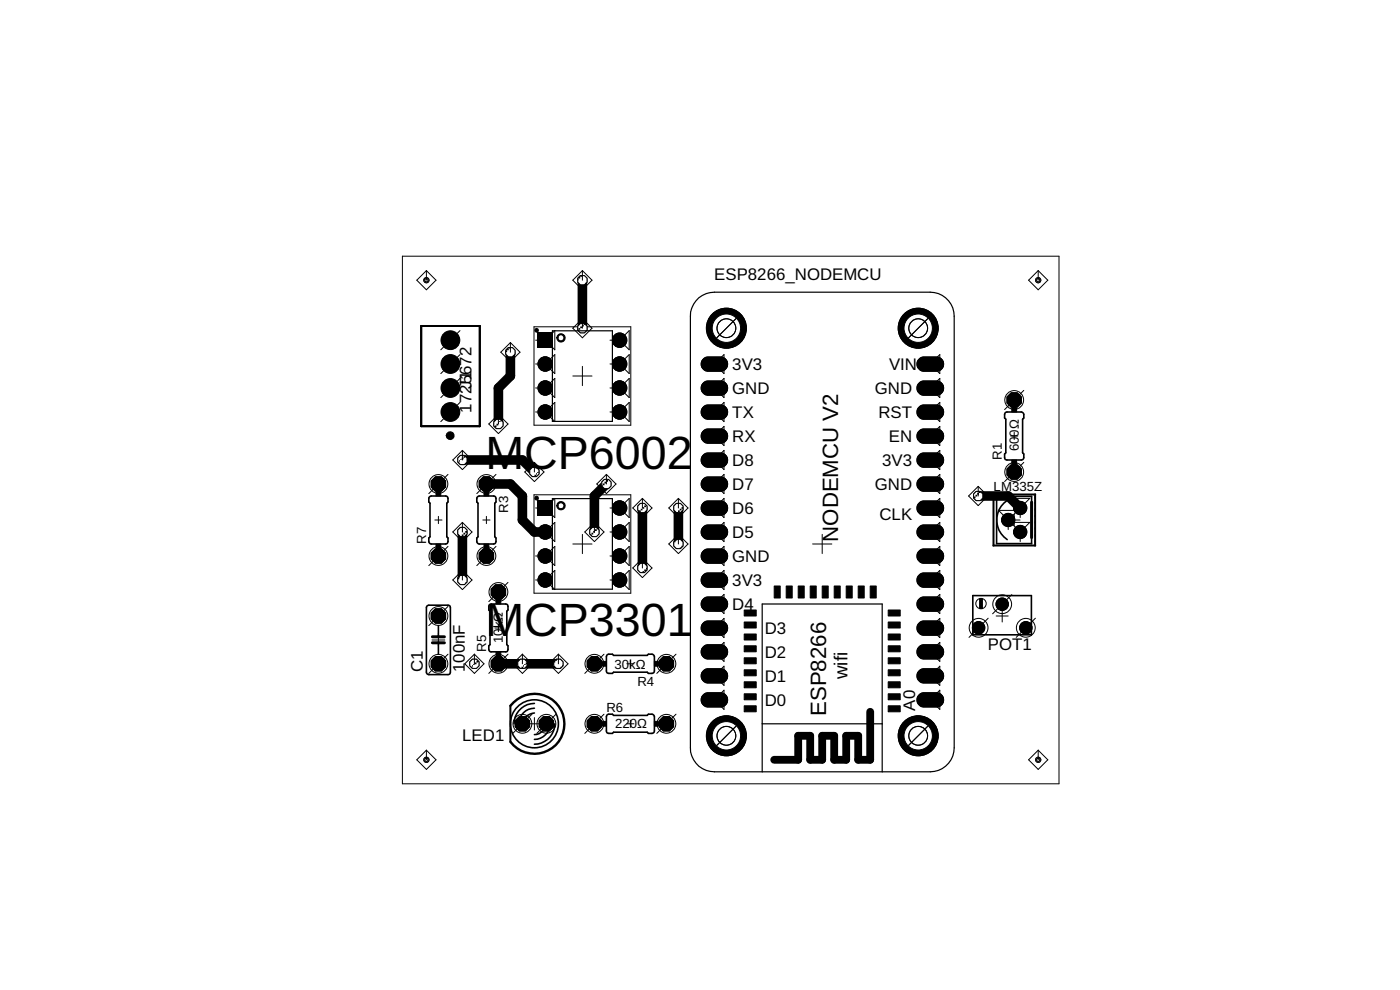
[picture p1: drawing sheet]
<svg xmlns="http://www.w3.org/2000/svg" width="148mm" height="105mm" viewBox="0 0 148 105" stroke-linecap="round" stroke-linejoin="round" font-family="sans-serif">
<defs><g id="words">
<g font-size="4.9">
<text x="51.4" y="49.6">MCP6002</text>
<text x="51.4" y="67.4">MCP3301</text>
</g>
<g font-size="2.3">
<text x="88.7" y="57.3" transform="rotate(-90 88.7 57.3)">NODEMCU V2</text>
<text x="87.4" y="75.8" transform="rotate(-90 87.4 75.8)">ESP8266</text>
</g>
<text font-size="2" x="89.7" y="71.9" transform="rotate(-90 89.7 71.9)">wifi</text>
<g font-size="1.8">
<text x="75.6" y="29.6">ESP8266_NODEMCU</text>
<text x="77.5" y="39.2">3V3</text>
<text x="77.5" y="41.7">GND</text>
<text x="92.6" y="41.7">GND</text>
<text x="94.1" y="39.2">VIN</text>
<text x="49.9" y="43.7" transform="rotate(-90 49.9 43.7)">172J51672</text>
<text x="77.5" y="44.2">TX</text>
<text x="77.5" y="46.8">RX</text>
<text x="93" y="44.2">RST</text>
<text x="94.1" y="46.8">EN</text>
<text x="77.5" y="49.3">D8</text>
<text x="77.5" y="51.9">D7</text>
<text x="92.6" y="51.9">GND</text>
<text x="93.4" y="49.3">3V3</text>
<text x="77.5" y="54.4">D6</text>
<text x="77.5" y="56.9">D5</text>
<text x="77.5" y="59.5">GND</text>
<text x="93.1" y="55">CLK</text>
<text x="77.5" y="62">3V3</text>
<text x="77.5" y="64.6">D4</text>
<text x="44.8" y="71.1" transform="rotate(-90 44.8 71.1)">C1</text>
<text x="49.2" y="71.1" transform="rotate(-90 49.2 71.1)">100nF</text>
<text x="80.9" y="67.1">D3</text>
<text x="80.9" y="69.6">D2</text>
<text x="104.6" y="68.8">POT1</text>
<text x="80.9" y="72.2">D1</text>
<text x="80.9" y="74.7">D0</text>
<text x="96.8" y="75.2" transform="rotate(-90 96.8 75.2)">A0</text>
<text x="48.9" y="78.4">LED1</text>
</g>
<g font-size="1.4">
<text x="107.8" y="47.8" transform="rotate(-90 107.8 47.8)">600Ω</text>
<text x="105.2" y="51.9">LM335Z</text>
<text x="106" y="48.7" transform="rotate(-90 106 48.7)">R1</text>
<text x="45.1" y="57.6" transform="rotate(-90 45.1 57.6)">R7</text>
<text x="53.8" y="54.3" transform="rotate(-90 53.8 54.3)">R3</text>
<text x="51.5" y="69" transform="rotate(-90 51.5 69)">R5</text>
<text x="53.2" y="68.1" transform="rotate(-90 53.2 68.1)">10kΩ</text>
<text x="65" y="70.8">30kΩ</text>
<text x="64.2" y="75.3">R6</text>
<text x="65.1" y="77.1">220Ω</text>
<text x="67.5" y="72.6">R4</text>
</g>
</g></defs>
<g fill="#000" stroke="#000" stroke-width=".11">
<circle cx="45.1" cy="29.7" r=".28"/>
<circle cx="47.7" cy="38.5" r=".93"/>
<circle cx="47.7" cy="36" r=".93"/>
<circle cx="57.7" cy="38.5" r=".76"/>
<circle cx="65.6" cy="38.5" r=".76"/>
<circle cx="65.6" cy="36" r=".76"/>
<circle cx="76.9" cy="34.7" r="2.12"/>
<circle cx="76.9" cy="34.7" r="1.61"/>
<circle cx="97.2" cy="34.7" r="2.12"/>
<circle cx="97.2" cy="34.7" r="1.61"/>
<circle cx="109.9" cy="29.7" r=".28"/>
<circle cx="47.7" cy="43.6" r=".93"/>
<circle cx="47.7" cy="41.1" r=".93"/>
<circle cx="57.7" cy="56.3" r=".76"/>
<circle cx="57.7" cy="58.8" r=".76"/>
<circle cx="57.7" cy="43.6" r=".76"/>
<circle cx="57.7" cy="41.1" r=".76"/>
<circle cx="65.6" cy="58.8" r=".76"/>
<circle cx="65.6" cy="56.3" r=".76"/>
<circle cx="65.6" cy="53.8" r=".76"/>
<circle cx="65.6" cy="43.6" r=".76"/>
<circle cx="65.6" cy="41.1" r=".76"/>
<circle cx="106.7" cy="55" r=".7"/>
<circle cx="108" cy="53.8" r=".7"/>
<circle cx="108" cy="56.3" r=".7"/>
<circle cx="57.7" cy="61.4" r=".76"/>
<circle cx="65.6" cy="61.4" r=".76"/>
<circle cx="76.9" cy="77.9" r="2.12"/>
<circle cx="76.9" cy="77.9" r="1.61"/>
<circle cx="97.2" cy="77.9" r="2.12"/>
<circle cx="97.2" cy="77.9" r="1.61"/>
<circle cx="103.6" cy="66.4" r=".66"/>
<circle cx="106.1" cy="63.9" r=".66"/>
<circle cx="108.6" cy="66.4" r=".66"/>
<circle cx="45.1" cy="80.4" r=".28"/>
<circle cx="109.9" cy="80.4" r=".28"/>
</g>
<g fill="#000" stroke="#000" stroke-width=".11">
<path d="M56.9 35.2h1.6v1.6h-1.6zM74.4 38.1l.5-.3h1.4a.76 .76 0 0 1 .7 .7 .76 .76 0 0 1-.7 .8h-1.4a.75 .75 0 0 1-.5-1.2zM97.2 38.1l.5-.3h1.5a.76 .76 0 0 1 .7 .7 .76 .76 0 0 1-.7 .8h-1.5a.75 .75 0 0 1-.5-1.2zM56.9 53h1.6v1.5h-1.6zM74.4 40.6l.5-.3h1.4a.76 .76 0 0 1 .7 .8 .76 .76 0 0 1-.7 .7h-1.4a.75 .75 0 0 1-.5-1.2zM74.4 43.2l.5-.3h1.4a.76 .76 0 0 1 .7 .7 .76 .76 0 0 1-.7 .8h-1.4a.75 .75 0 0 1-.5-1.2zM74.4 45.7l.5-.3h1.4a.76 .76 0 0 1 .7 .8 .76 .76 0 0 1-.7 .7h-1.4a.75 .75 0 0 1-.5-1.2zM74.4 48.2l.5-.3h1.4a.76 .76 0 0 1 .7 .8 .76 .76 0 0 1-.7 .7h-1.4a.75 .75 0 0 1-.5-1.2zM74.4 50.8l.5-.3h1.4a.76 .76 0 0 1 .7 .7 .76 .76 0 0 1-.7 .8h-1.4a.75 .75 0 0 1-.5-1.2zM74.4 53.3l.5-.3h1.4a.76 .76 0 0 1 .7 .8 .76 .76 0 0 1-.7 .7h-1.4a.75 .75 0 0 1-.5-1.2zM74.4 55.9l.5-.3h1.4a.76 .76 0 0 1 .7 .7 .76 .76 0 0 1-.7 .8h-1.4a.75 .75 0 0 1-.5-1.2zM74.4 58.4l.5-.3h1.4a.76 .76 0 0 1 .7 .8 .76 .76 0 0 1-.7 .7h-1.4a.75 .75 0 0 1-.5-1.2z"/>
<path d="M97.2 40.6l.5-.3h1.5a.76 .76 0 0 1 .7 .8 .76 .76 0 0 1-.7 .7h-1.5a.75 .75 0 0 1-.5-1.2zM97.2 43.2l.5-.3h1.5a.76 .76 0 0 1 .7 .7 .76 .76 0 0 1-.7 .8h-1.5a.75 .75 0 0 1-.5-1.2zM97.2 45.7l.5-.3h1.5a.76 .76 0 0 1 .7 .8 .76 .76 0 0 1-.7 .7h-1.5a.75 .75 0 0 1-.5-1.2zM97.2 48.2l.5-.3h1.5a.76 .76 0 0 1 .7 .8 .76 .76 0 0 1-.7 .7h-1.5a.75 .75 0 0 1-.5-1.2zM97.2 50.8l.5-.3h1.5a.76 .76 0 0 1 .7 .7 .76 .76 0 0 1-.7 .8h-1.5a.75 .75 0 0 1-.5-1.2zM97.2 53.3l.5-.3h1.5a.76 .76 0 0 1 .7 .8 .76 .76 0 0 1-.7 .7h-1.5a.75 .75 0 0 1-.5-1.2zM97.2 55.9l.5-.3h1.5a.76 .76 0 0 1 .7 .7 .76 .76 0 0 1-.7 .8h-1.5a.75 .75 0 0 1-.5-1.2zM97.2 58.4l.5-.3h1.5a.76 .76 0 0 1 .7 .8 .76 .76 0 0 1-.7 .7h-1.5a.75 .75 0 0 1-.5-1.2zM74.4 60.9l.5-.3h1.4a.76 .76 0 0 1 .7 .8 .76 .76 0 0 1-.7 .7h-1.4a.75 .75 0 0 1-.5-1.2zM74.4 63.5l.5-.3h1.4a.76 .76 0 0 1 .7 .7 .76 .76 0 0 1-.7 .8h-1.4a.75 .75 0 0 1-.5-1.2zM74.4 66l.5-.3h1.4a.76 .76 0 0 1 .7 .8 .76 .76 0 0 1-.7 .7h-1.4a.75 .75 0 0 1-.5-1.2zM74.4 68.5l.5-.3h1.4a.76 .76 0 0 1 .7 .8 .76 .76 0 0 1-.7 .7h-1.4a.75 .75 0 0 1-.5-1.2z"/>
<path d="M74.4 71.1l.5-.3h1.4a.76 .76 0 0 1 .7 .7 .76 .76 0 0 1-.7 .8h-1.4a.75 .75 0 0 1-.5-1.2zM74.4 73.6l.5-.3h1.4a.76 .76 0 0 1 .7 .8 .76 .76 0 0 1-.7 .7h-1.4a.75 .75 0 0 1-.5-1.2zM97.2 60.9l.5-.3h1.5a.76 .76 0 0 1 .7 .8 .76 .76 0 0 1-.7 .7h-1.5a.75 .75 0 0 1-.5-1.2zM97.2 63.5l.5-.3h1.5a.76 .76 0 0 1 .7 .7 .76 .76 0 0 1-.7 .8h-1.5a.75 .75 0 0 1-.5-1.2zM97.2 66l.5-.3h1.5a.76 .76 0 0 1 .7 .8 .76 .76 0 0 1-.7 .7h-1.5a.75 .75 0 0 1-.5-1.2zM97.2 68.5l.5-.3h1.5a.76 .76 0 0 1 .7 .8 .76 .76 0 0 1-.7 .7h-1.5a.75 .75 0 0 1-.5-1.2zM97.2 71.1l.5-.3h1.5a.76 .76 0 0 1 .7 .7 .76 .76 0 0 1-.7 .8h-1.5a.75 .75 0 0 1-.5-1.2zM97.2 73.6l.5-.3h1.5a.76 .76 0 0 1 .7 .8 .76 .76 0 0 1-.7 .7h-1.5a.75 .75 0 0 1-.5-1.2z"/>
<circle cx="54" cy="37.3" r=".53"/>
<circle cx="61.6" cy="29.7" r=".53"/>
<circle cx="61.6" cy="34.7" r=".53"/>
<circle cx="46.4" cy="51.2" r=".83"/>
<circle cx="46.4" cy="58.8" r=".83"/>
<circle cx="48.9" cy="56.3" r=".53"/>
<circle cx="48.9" cy="48.7" r=".53"/>
<circle cx="51.5" cy="51.2" r=".83"/>
<circle cx="51.5" cy="58.8" r=".83"/>
<circle cx="52.7" cy="44.9" r=".53"/>
<circle cx="56.6" cy="50" r=".53"/>
<circle cx="62.9" cy="56.3" r=".53"/>
<circle cx="64.2" cy="51.2" r=".53"/>
<circle cx="68" cy="53.8" r=".53"/>
<circle cx="71.8" cy="53.8" r=".53"/>
<circle cx="71.8" cy="57.6" r=".53"/>
<circle cx="103.5" cy="52.5" r=".53"/>
<circle cx="107.3" cy="42.3" r=".83"/>
<circle cx="107.3" cy="50" r=".83"/>
<circle cx="46.4" cy="65.2" r=".83"/>
<circle cx="46.4" cy="70.3" r=".83"/>
<circle cx="46.4" cy="70.3" r=".71"/>
<circle cx="48.9" cy="61.4" r=".53"/>
<circle cx="50.2" cy="70.3" r=".53"/>
<circle cx="52.7" cy="62.7" r=".83"/>
<circle cx="52.7" cy="70.3" r=".83"/>
<circle cx="55.3" cy="76.6" r=".83"/>
<circle cx="55.3" cy="70.3" r=".53"/>
<circle cx="57.8" cy="76.6" r=".83"/>
<circle cx="59.1" cy="70.3" r=".53"/>
<circle cx="62.9" cy="70.3" r=".83"/>
<circle cx="62.9" cy="76.6" r=".83"/>
<circle cx="68" cy="60.1" r=".53"/>
<circle cx="70.5" cy="76.6" r=".83"/>
<circle cx="70.5" cy="70.3" r=".83"/>
</g>
<path d="M54 37.3v2.5l-1.3 1.3v3.8M61.6 29.7v5M48.9 56.3v5.1M48.9 48.7h6.4l1.3 1.3M51.5 51.2h2.5l1.3 1.3v2.5l1.3 1.3h1.1M64.2 51.2l-1.3 1.3v3.8M68 53.8v6.3M71.8 53.8v3.8M103.5 52.5h3.2l1.3 1.3M52.7 70.3h6.4" fill="none" stroke="#000" stroke-width="1"/>
<circle cx="46.4" cy="70.3" r=".4" fill="#fff" stroke="#000" stroke-width=".11"/>
<circle cx="46.4" cy="65.2" r=".71" fill="#000" stroke="#000" stroke-width=".11"/>
<circle cx="46.4" cy="65.2" r=".4" fill="#fff" stroke="#000" stroke-width=".11"/>
<path d="M97.8 38.5h1.3" fill="none" stroke="#000" stroke-width="1.3"/>
<circle cx="98.4" cy="38.5" r=".4" fill="#fff" stroke="#000" stroke-width=".11"/>
<path d="M97.8 41.1h1.3" fill="none" stroke="#000" stroke-width="1.3"/>
<circle cx="98.4" cy="41.1" r=".4" fill="#fff" stroke="#000" stroke-width=".11"/>
<path d="M97.8 43.6h1.3" fill="none" stroke="#000" stroke-width="1.3"/>
<circle cx="98.4" cy="43.6" r=".4" fill="#fff" stroke="#000" stroke-width=".11"/>
<path d="M97.8 46.1h1.3" fill="none" stroke="#000" stroke-width="1.3"/>
<circle cx="98.4" cy="46.1" r=".4" fill="#fff" stroke="#000" stroke-width=".11"/>
<path d="M97.8 48.7h1.3" fill="none" stroke="#000" stroke-width="1.3"/>
<circle cx="98.4" cy="48.7" r=".4" fill="#fff" stroke="#000" stroke-width=".11"/>
<path d="M97.8 51.2h1.3" fill="none" stroke="#000" stroke-width="1.3"/>
<circle cx="98.4" cy="51.2" r=".4" fill="#fff" stroke="#000" stroke-width=".11"/>
<path d="M97.8 53.8h1.3" fill="none" stroke="#000" stroke-width="1.3"/>
<circle cx="98.4" cy="53.8" r=".4" fill="#fff" stroke="#000" stroke-width=".11"/>
<path d="M97.8 56.3h1.3" fill="none" stroke="#000" stroke-width="1.3"/>
<circle cx="98.4" cy="56.3" r=".4" fill="#fff" stroke="#000" stroke-width=".11"/>
<path d="M97.8 58.8h1.3" fill="none" stroke="#000" stroke-width="1.3"/>
<circle cx="98.4" cy="58.8" r=".4" fill="#fff" stroke="#000" stroke-width=".11"/>
<path d="M97.8 61.4h1.3" fill="none" stroke="#000" stroke-width="1.3"/>
<circle cx="98.4" cy="61.4" r=".4" fill="#fff" stroke="#000" stroke-width=".11"/>
<path d="M97.8 63.9h1.3" fill="none" stroke="#000" stroke-width="1.3"/>
<circle cx="98.4" cy="63.9" r=".4" fill="#fff" stroke="#000" stroke-width=".11"/>
<path d="M97.8 66.5h1.3" fill="none" stroke="#000" stroke-width="1.3"/>
<circle cx="98.4" cy="66.5" r=".4" fill="#fff" stroke="#000" stroke-width=".11"/>
<path d="M97.8 69h1.3" fill="none" stroke="#000" stroke-width="1.3"/>
<circle cx="98.4" cy="69" r=".4" fill="#fff" stroke="#000" stroke-width=".11"/>
<path d="M97.8 71.5h1.3" fill="none" stroke="#000" stroke-width="1.3"/>
<circle cx="98.4" cy="71.5" r=".4" fill="#fff" stroke="#000" stroke-width=".11"/>
<path d="M97.8 74.1h1.3" fill="none" stroke="#000" stroke-width="1.3"/>
<circle cx="98.4" cy="74.1" r=".4" fill="#fff" stroke="#000" stroke-width=".11"/>
<path d="M75 38.5h1.2" fill="none" stroke="#000" stroke-width="1.3"/>
<circle cx="75.6" cy="38.5" r=".4" fill="#fff" stroke="#000" stroke-width=".11"/>
<path d="M75 41.1h1.2" fill="none" stroke="#000" stroke-width="1.3"/>
<circle cx="75.6" cy="41.1" r=".4" fill="#fff" stroke="#000" stroke-width=".11"/>
<path d="M75 43.6h1.2" fill="none" stroke="#000" stroke-width="1.3"/>
<circle cx="75.6" cy="43.6" r=".4" fill="#fff" stroke="#000" stroke-width=".11"/>
<path d="M75 46.1h1.2" fill="none" stroke="#000" stroke-width="1.3"/>
<circle cx="75.6" cy="46.1" r=".4" fill="#fff" stroke="#000" stroke-width=".11"/>
<path d="M75 48.7h1.2" fill="none" stroke="#000" stroke-width="1.3"/>
<circle cx="75.6" cy="48.7" r=".4" fill="#fff" stroke="#000" stroke-width=".11"/>
<path d="M75 51.2h1.2" fill="none" stroke="#000" stroke-width="1.3"/>
<circle cx="75.6" cy="51.2" r=".4" fill="#fff" stroke="#000" stroke-width=".11"/>
<path d="M75 53.8h1.2" fill="none" stroke="#000" stroke-width="1.3"/>
<circle cx="75.6" cy="53.8" r=".4" fill="#fff" stroke="#000" stroke-width=".11"/>
<path d="M75 56.3h1.2" fill="none" stroke="#000" stroke-width="1.3"/>
<circle cx="75.6" cy="56.3" r=".4" fill="#fff" stroke="#000" stroke-width=".11"/>
<path d="M75 58.8h1.2" fill="none" stroke="#000" stroke-width="1.3"/>
<circle cx="75.6" cy="58.8" r=".4" fill="#fff" stroke="#000" stroke-width=".11"/>
<path d="M75 61.4h1.2" fill="none" stroke="#000" stroke-width="1.3"/>
<circle cx="75.6" cy="61.4" r=".4" fill="#fff" stroke="#000" stroke-width=".11"/>
<path d="M75 63.9h1.2" fill="none" stroke="#000" stroke-width="1.3"/>
<circle cx="75.6" cy="63.9" r=".4" fill="#fff" stroke="#000" stroke-width=".11"/>
<path d="M75 66.5h1.2" fill="none" stroke="#000" stroke-width="1.3"/>
<circle cx="75.6" cy="66.5" r=".4" fill="#fff" stroke="#000" stroke-width=".11"/>
<path d="M75 69h1.2" fill="none" stroke="#000" stroke-width="1.3"/>
<circle cx="75.6" cy="69" r=".4" fill="#fff" stroke="#000" stroke-width=".11"/>
<path d="M75 71.5h1.2" fill="none" stroke="#000" stroke-width="1.3"/>
<circle cx="75.6" cy="71.5" r=".4" fill="#fff" stroke="#000" stroke-width=".11"/>
<path d="M75 74.1h1.2" fill="none" stroke="#000" stroke-width="1.3"/>
<circle cx="75.6" cy="74.1" r=".4" fill="#fff" stroke="#000" stroke-width=".11"/>
<circle cx="97.2" cy="34.7" r="2.01" fill="#000" stroke="#000" stroke-width=".11"/>
<circle cx="97.2" cy="34.7" r="1.5" fill="#fff" stroke="#000" stroke-width=".11"/>
<circle cx="76.9" cy="34.7" r="2.01" fill="#000" stroke="#000" stroke-width=".11"/>
<circle cx="76.9" cy="34.7" r="1.5" fill="#fff" stroke="#000" stroke-width=".11"/>
<circle cx="76.9" cy="77.9" r="2.01" fill="#000" stroke="#000" stroke-width=".11"/>
<circle cx="76.9" cy="77.9" r="1.5" fill="#fff" stroke="#000" stroke-width=".11"/>
<circle cx="97.2" cy="77.9" r="2.01" fill="#000" stroke="#000" stroke-width=".11"/>
<circle cx="97.2" cy="77.9" r="1.5" fill="#fff" stroke="#000" stroke-width=".11"/>
<circle cx="47.7" cy="43.6" r=".83" fill="#000" stroke="#000" stroke-width=".11"/>
<circle cx="47.7" cy="43.6" r=".55" fill="#fff" stroke="#000" stroke-width=".11"/>
<circle cx="47.7" cy="41.1" r=".83" fill="#000" stroke="#000" stroke-width=".11"/>
<circle cx="47.7" cy="41.1" r=".55" fill="#fff" stroke="#000" stroke-width=".11"/>
<circle cx="47.7" cy="38.5" r=".83" fill="#000" stroke="#000" stroke-width=".11"/>
<circle cx="47.7" cy="38.5" r=".55" fill="#fff" stroke="#000" stroke-width=".11"/>
<circle cx="47.7" cy="36" r=".83" fill="#000" stroke="#000" stroke-width=".11"/>
<circle cx="47.7" cy="36" r=".55" fill="#fff" stroke="#000" stroke-width=".11"/>
<circle cx="57.8" cy="76.6" r=".71" fill="#000" stroke="#000" stroke-width=".11"/>
<circle cx="57.8" cy="76.6" r=".4" fill="#fff" stroke="#000" stroke-width=".11"/>
<circle cx="55.3" cy="76.6" r=".71" fill="#000" stroke="#000" stroke-width=".11"/>
<circle cx="55.3" cy="76.6" r=".4" fill="#fff" stroke="#000" stroke-width=".11"/>
<circle cx="108" cy="53.8" r=".61" fill="#000" stroke="#000" stroke-width=".11"/>
<circle cx="108" cy="53.8" r=".36" fill="#fff" stroke="#000" stroke-width=".11"/>
<circle cx="106.7" cy="55" r=".61" fill="#000" stroke="#000" stroke-width=".11"/>
<circle cx="106.7" cy="55" r=".36" fill="#fff" stroke="#000" stroke-width=".11"/>
<circle cx="108" cy="56.3" r=".61" fill="#000" stroke="#000" stroke-width=".11"/>
<circle cx="108" cy="56.3" r=".36" fill="#fff" stroke="#000" stroke-width=".11"/>
<circle cx="57.7" cy="58.8" r=".66" fill="#000" stroke="#000" stroke-width=".11"/>
<circle cx="57.7" cy="58.8" r=".4" fill="#fff" stroke="#000" stroke-width=".11"/>
<circle cx="57.7" cy="56.3" r=".66" fill="#000" stroke="#000" stroke-width=".11"/>
<circle cx="57.7" cy="56.3" r=".4" fill="#fff" stroke="#000" stroke-width=".11"/>
<circle cx="57.7" cy="61.4" r=".66" fill="#000" stroke="#000" stroke-width=".11"/>
<circle cx="57.7" cy="61.4" r=".4" fill="#fff" stroke="#000" stroke-width=".11"/>
<path d="M57 53.1h1.4v1.3h-1.4z" fill="#000" stroke="#000" stroke-width=".11"/>
<circle cx="57.7" cy="53.8" r=".4" fill="#fff" stroke="#000" stroke-width=".11"/>
<circle cx="65.6" cy="61.4" r=".66" fill="#000" stroke="#000" stroke-width=".11"/>
<circle cx="65.6" cy="61.4" r=".4" fill="#fff" stroke="#000" stroke-width=".11"/>
<circle cx="65.6" cy="53.8" r=".66" fill="#000" stroke="#000" stroke-width=".11"/>
<circle cx="65.6" cy="53.8" r=".4" fill="#fff" stroke="#000" stroke-width=".11"/>
<circle cx="65.6" cy="58.8" r=".66" fill="#000" stroke="#000" stroke-width=".11"/>
<circle cx="65.6" cy="58.8" r=".4" fill="#fff" stroke="#000" stroke-width=".11"/>
<circle cx="65.6" cy="56.3" r=".66" fill="#000" stroke="#000" stroke-width=".11"/>
<circle cx="65.6" cy="56.3" r=".4" fill="#fff" stroke="#000" stroke-width=".11"/>
<circle cx="57.7" cy="41.1" r=".66" fill="#000" stroke="#000" stroke-width=".11"/>
<circle cx="57.7" cy="41.1" r=".4" fill="#fff" stroke="#000" stroke-width=".11"/>
<circle cx="57.7" cy="38.5" r=".66" fill="#000" stroke="#000" stroke-width=".11"/>
<circle cx="57.7" cy="38.5" r=".4" fill="#fff" stroke="#000" stroke-width=".11"/>
<circle cx="57.7" cy="43.6" r=".66" fill="#000" stroke="#000" stroke-width=".11"/>
<circle cx="57.7" cy="43.6" r=".4" fill="#fff" stroke="#000" stroke-width=".11"/>
<path d="M57 35.3h1.4v1.4h-1.4z" fill="#000" stroke="#000" stroke-width=".11"/>
<circle cx="57.7" cy="36" r=".4" fill="#fff" stroke="#000" stroke-width=".11"/>
<circle cx="65.6" cy="43.6" r=".66" fill="#000" stroke="#000" stroke-width=".11"/>
<circle cx="65.6" cy="43.6" r=".4" fill="#fff" stroke="#000" stroke-width=".11"/>
<circle cx="65.6" cy="36" r=".66" fill="#000" stroke="#000" stroke-width=".11"/>
<circle cx="65.6" cy="36" r=".4" fill="#fff" stroke="#000" stroke-width=".11"/>
<circle cx="65.6" cy="41.1" r=".66" fill="#000" stroke="#000" stroke-width=".11"/>
<circle cx="65.6" cy="41.1" r=".4" fill="#fff" stroke="#000" stroke-width=".11"/>
<circle cx="65.6" cy="38.5" r=".66" fill="#000" stroke="#000" stroke-width=".11"/>
<circle cx="65.6" cy="38.5" r=".4" fill="#fff" stroke="#000" stroke-width=".11"/>
<circle cx="108.6" cy="66.4" r=".55" fill="#000" stroke="#000" stroke-width=".11"/>
<circle cx="108.6" cy="66.4" r=".3" fill="#fff" stroke="#000" stroke-width=".11"/>
<circle cx="106.1" cy="63.9" r=".55" fill="#000" stroke="#000" stroke-width=".11"/>
<circle cx="106.1" cy="63.9" r=".3" fill="#fff" stroke="#000" stroke-width=".11"/>
<circle cx="103.6" cy="66.4" r=".55" fill="#000" stroke="#000" stroke-width=".11"/>
<circle cx="103.6" cy="66.4" r=".3" fill="#fff" stroke="#000" stroke-width=".11"/>
<circle cx="107.3" cy="50" r=".71" fill="#000" stroke="#000" stroke-width=".11"/>
<circle cx="107.3" cy="50" r=".4" fill="#fff" stroke="#000" stroke-width=".11"/>
<circle cx="107.3" cy="42.3" r=".71" fill="#000" stroke="#000" stroke-width=".11"/>
<circle cx="107.3" cy="42.3" r=".4" fill="#fff" stroke="#000" stroke-width=".11"/>
<circle cx="51.5" cy="51.2" r=".71" fill="#000" stroke="#000" stroke-width=".11"/>
<circle cx="51.5" cy="51.2" r=".4" fill="#fff" stroke="#000" stroke-width=".11"/>
<circle cx="51.5" cy="58.8" r=".71" fill="#000" stroke="#000" stroke-width=".11"/>
<circle cx="51.5" cy="58.8" r=".4" fill="#fff" stroke="#000" stroke-width=".11"/>
<circle cx="70.5" cy="70.3" r=".71" fill="#000" stroke="#000" stroke-width=".11"/>
<circle cx="70.5" cy="70.3" r=".4" fill="#fff" stroke="#000" stroke-width=".11"/>
<circle cx="62.9" cy="70.3" r=".71" fill="#000" stroke="#000" stroke-width=".11"/>
<circle cx="62.9" cy="70.3" r=".4" fill="#fff" stroke="#000" stroke-width=".11"/>
<circle cx="52.7" cy="70.3" r=".71" fill="#000" stroke="#000" stroke-width=".11"/>
<circle cx="52.7" cy="70.3" r=".4" fill="#fff" stroke="#000" stroke-width=".11"/>
<circle cx="52.7" cy="62.7" r=".71" fill="#000" stroke="#000" stroke-width=".11"/>
<circle cx="52.7" cy="62.7" r=".4" fill="#fff" stroke="#000" stroke-width=".11"/>
<circle cx="62.9" cy="76.6" r=".71" fill="#000" stroke="#000" stroke-width=".11"/>
<circle cx="62.9" cy="76.6" r=".4" fill="#fff" stroke="#000" stroke-width=".11"/>
<circle cx="70.5" cy="76.6" r=".71" fill="#000" stroke="#000" stroke-width=".11"/>
<circle cx="70.5" cy="76.6" r=".4" fill="#fff" stroke="#000" stroke-width=".11"/>
<circle cx="46.4" cy="58.8" r=".71" fill="#000" stroke="#000" stroke-width=".11"/>
<circle cx="46.4" cy="58.8" r=".4" fill="#fff" stroke="#000" stroke-width=".11"/>
<circle cx="46.4" cy="51.2" r=".71" fill="#000" stroke="#000" stroke-width=".11"/>
<circle cx="46.4" cy="51.2" r=".4" fill="#fff" stroke="#000" stroke-width=".11"/>
<path d="M48.6 61.2l.2-.2h.3l.2 .2v.3l-.2 .3h-.3l-.2-.3z" fill="#000" stroke="#000" stroke-width=".11"/>
<circle cx="48.9" cy="61.4" r=".17" fill="#fff" stroke="#000" stroke-width=".11"/>
<path d="M48.6 56.2l.2-.3h.3l.2 .3v.3l-.2 .2h-.3l-.2-.2z" fill="#000" stroke="#000" stroke-width=".11"/>
<circle cx="48.9" cy="56.3" r=".17" fill="#fff" stroke="#000" stroke-width=".11"/>
<path d="M71.6 53.4h.3l.3 .2v.3l-.3 .2h-.3l-.2-.2v-.3z" fill="#000" stroke="#000" stroke-width=".11"/>
<circle cx="71.8" cy="53.8" r=".17" fill="#fff" stroke="#000" stroke-width=".11"/>
<path d="M71.6 57.2h.3l.3 .2v.3l-.3 .3h-.3l-.2-.3v-.3z" fill="#000" stroke="#000" stroke-width=".11"/>
<circle cx="71.8" cy="57.6" r=".17" fill="#fff" stroke="#000" stroke-width=".11"/>
<path d="M67.8 59.7h.3l.3 .3v.3l-.3 .2h-.3l-.2-.2v-.3z" fill="#000" stroke="#000" stroke-width=".11"/>
<circle cx="68" cy="60.1" r=".17" fill="#fff" stroke="#000" stroke-width=".11"/>
<path d="M67.8 53.4h.3l.3 .2v.3l-.3 .2h-.3l-.2-.2v-.3z" fill="#000" stroke="#000" stroke-width=".11"/>
<circle cx="68" cy="53.8" r=".17" fill="#fff" stroke="#000" stroke-width=".11"/>
<path d="M103.1 52.3l.3-.2h.3l.2 .2v.3l-.2 .3h-.3l-.3-.3z" fill="#000" stroke="#000" stroke-width=".11"/>
<circle cx="103.5" cy="52.5" r=".17" fill="#fff" stroke="#000" stroke-width=".11"/>
<path d="M53.6 37.1l.3-.2h.3l.2 .2v.3l-.2 .3h-.3l-.3-.3z" fill="#000" stroke="#000" stroke-width=".11"/>
<circle cx="54" cy="37.3" r=".17" fill="#fff" stroke="#000" stroke-width=".11"/>
<path d="M52.4 44.7l.2-.2h.3l.2 .2v.3l-.2 .3h-.3l-.2-.3z" fill="#000" stroke="#000" stroke-width=".11"/>
<circle cx="52.7" cy="44.9" r=".17" fill="#fff" stroke="#000" stroke-width=".11"/>
<path d="M49.8 70.1l.3-.2h.3l.2 .2v.3l-.2 .2h-.3l-.3-.2z" fill="#000" stroke="#000" stroke-width=".11"/>
<circle cx="50.2" cy="70.3" r=".17" fill="#fff" stroke="#000" stroke-width=".11"/>
<path d="M64 50.8h.3l.3 .3v.3l-.3 .2h-.3l-.2-.2v-.3z" fill="#000" stroke="#000" stroke-width=".11"/>
<circle cx="64.2" cy="51.2" r=".17" fill="#fff" stroke="#000" stroke-width=".11"/>
<path d="M62.5 56.2l.3-.3h.3l.2 .3v.3l-.2 .2h-.3l-.3-.2z" fill="#000" stroke="#000" stroke-width=".11"/>
<circle cx="62.9" cy="56.3" r=".17" fill="#fff" stroke="#000" stroke-width=".11"/>
<path d="M54.9 70.1l.2-.2h.3l.3 .2v.3l-.3 .2h-.3l-.2-.2z" fill="#000" stroke="#000" stroke-width=".11"/>
<circle cx="55.3" cy="70.3" r=".17" fill="#fff" stroke="#000" stroke-width=".11"/>
<path d="M58.7 70.1l.2-.2h.3l.3 .2v.3l-.3 .2h-.3l-.2-.2z" fill="#000" stroke="#000" stroke-width=".11"/>
<circle cx="59.1" cy="70.3" r=".17" fill="#fff" stroke="#000" stroke-width=".11"/>
<path d="M56.2 49.8l.2-.2h.3l.2 .2v.3l-.2 .2h-.3l-.2-.2z" fill="#000" stroke="#000" stroke-width=".11"/>
<circle cx="56.6" cy="50" r=".17" fill="#fff" stroke="#000" stroke-width=".11"/>
<path d="M48.6 48.5l.2-.2h.3l.2 .2v.3l-.2 .3h-.3l-.2-.3z" fill="#000" stroke="#000" stroke-width=".11"/>
<circle cx="48.9" cy="48.7" r=".17" fill="#fff" stroke="#000" stroke-width=".11"/>
<path d="M61.3 29.5l.2-.2h.3l.2 .2v.3l-.2 .2h-.3l-.2-.2z" fill="#000" stroke="#000" stroke-width=".11"/>
<circle cx="61.6" cy="29.7" r=".17" fill="#fff" stroke="#000" stroke-width=".11"/>
<path d="M61.3 34.6l.2-.2h.3l.2 .2v.3l-.2 .2h-.3l-.2-.2z" fill="#000" stroke="#000" stroke-width=".11"/>
<circle cx="61.6" cy="34.7" r=".17" fill="#fff" stroke="#000" stroke-width=".11"/>
<g fill="#000" stroke="#000" stroke-width=".11">
<path d="M56.9 35.2h1.6v1.6h-1.6zM74.4 38.1l.5-.3h1.4a.76 .76 0 0 1 .7 .7 .76 .76 0 0 1-.7 .8h-1.4a.75 .75 0 0 1-.5-1.2zM97.2 38.1l.5-.3h1.5a.76 .76 0 0 1 .7 .7 .76 .76 0 0 1-.7 .8h-1.5a.75 .75 0 0 1-.5-1.2zM46.1 52.1h.6v.4h-.6zM46.1 57.6h.6v.4h-.6zM51.2 57.6h.5v.4h-.5zM51.2 52.1h.5v.4h-.5zM56.9 53h1.6v1.5h-1.6zM74.4 40.6l.5-.3h1.4a.76 .76 0 0 1 .7 .8 .76 .76 0 0 1-.7 .7h-1.4a.75 .75 0 0 1-.5-1.2zM74.4 43.2l.5-.3h1.4a.76 .76 0 0 1 .7 .7 .76 .76 0 0 1-.7 .8h-1.4a.75 .75 0 0 1-.5-1.2zM74.4 45.7l.5-.3h1.4a.76 .76 0 0 1 .7 .8 .76 .76 0 0 1-.7 .7h-1.4a.75 .75 0 0 1-.5-1.2zM74.4 48.2l.5-.3h1.4a.76 .76 0 0 1 .7 .8 .76 .76 0 0 1-.7 .7h-1.4a.75 .75 0 0 1-.5-1.2z"/>
<path d="M74.4 50.8l.5-.3h1.4a.76 .76 0 0 1 .7 .7 .76 .76 0 0 1-.7 .8h-1.4a.75 .75 0 0 1-.5-1.2zM74.4 53.3l.5-.3h1.4a.76 .76 0 0 1 .7 .8 .76 .76 0 0 1-.7 .7h-1.4a.75 .75 0 0 1-.5-1.2zM74.4 55.9l.5-.3h1.4a.76 .76 0 0 1 .7 .7 .76 .76 0 0 1-.7 .8h-1.4a.75 .75 0 0 1-.5-1.2zM74.4 58.4l.5-.3h1.4a.76 .76 0 0 1 .7 .8 .76 .76 0 0 1-.7 .7h-1.4a.75 .75 0 0 1-.5-1.2zM97.2 40.6l.5-.3h1.5a.76 .76 0 0 1 .7 .8 .76 .76 0 0 1-.7 .7h-1.5a.75 .75 0 0 1-.5-1.2zM97.2 43.2l.5-.3h1.5a.76 .76 0 0 1 .7 .7 .76 .76 0 0 1-.7 .8h-1.5a.75 .75 0 0 1-.5-1.2zM97.2 45.7l.5-.3h1.5a.76 .76 0 0 1 .7 .8 .76 .76 0 0 1-.7 .7h-1.5a.75 .75 0 0 1-.5-1.2zM97.2 48.2l.5-.3h1.5a.76 .76 0 0 1 .7 .8 .76 .76 0 0 1-.7 .7h-1.5a.75 .75 0 0 1-.5-1.2zM97.2 50.8l.5-.3h1.5a.76 .76 0 0 1 .7 .7 .76 .76 0 0 1-.7 .8h-1.5a.75 .75 0 0 1-.5-1.2zM97.2 53.3l.5-.3h1.5a.76 .76 0 0 1 .7 .8 .76 .76 0 0 1-.7 .7h-1.5a.75 .75 0 0 1-.5-1.2zM97.2 55.9l.5-.3h1.5a.76 .76 0 0 1 .7 .7 .76 .76 0 0 1-.7 .8h-1.5a.75 .75 0 0 1-.5-1.2zM97.2 58.4l.5-.3h1.5a.76 .76 0 0 1 .7 .8 .76 .76 0 0 1-.7 .7h-1.5a.75 .75 0 0 1-.5-1.2z"/>
<path d="M105.1 52.3h.1v5.5h-.1zM105.1 57.7h4.5v.1h-4.5zM107.1 43.2h.5v.4h-.5zM107.1 48.7h.5v.4h-.5zM105.1 52.3h4.5v.1h-4.5zM109.5 52.3h.1v5.5h-.1zM52.5 63.5h.5v.4h-.5zM52.5 69h.5v.4h-.5zM63.8 70h.4v.5h-.4zM63.8 76.3h.4v.6h-.4zM69.3 70h.3v.5h-.3zM69.3 76.3h.3v.6h-.3z"/>
<path d="M74.4 60.9l.5-.3h1.4a.76 .76 0 0 1 .7 .8 .76 .76 0 0 1-.7 .7h-1.4a.75 .75 0 0 1-.5-1.2zM74.4 63.5l.5-.3h1.4a.76 .76 0 0 1 .7 .7 .76 .76 0 0 1-.7 .8h-1.4a.75 .75 0 0 1-.5-1.2zM74.4 66l.5-.3h1.4a.76 .76 0 0 1 .7 .8 .76 .76 0 0 1-.7 .7h-1.4a.75 .75 0 0 1-.5-1.2zM74.4 68.5l.5-.3h1.4a.76 .76 0 0 1 .7 .8 .76 .76 0 0 1-.7 .7h-1.4a.75 .75 0 0 1-.5-1.2zM74.4 71.1l.5-.3h1.4a.76 .76 0 0 1 .7 .7 .76 .76 0 0 1-.7 .8h-1.4a.75 .75 0 0 1-.5-1.2zM74.4 73.6l.5-.3h1.4a.76 .76 0 0 1 .7 .8 .76 .76 0 0 1-.7 .7h-1.4a.75 .75 0 0 1-.5-1.2zM78.8 74.7h1.2v.6h-1.2zM78.8 64.6h1.2v.6h-1.2zM78.8 65.8h1.2v.7h-1.2zM78.8 67.1h1.2v.6h-1.2zM78.8 68.3h1.2v.7h-1.2zM78.8 69.6h1.2v.7h-1.2z"/>
<path d="M78.8 70.9h1.2v.6h-1.2zM78.8 72.2h1.2v.6h-1.2zM78.8 73.4h1.2v.7h-1.2zM81.9 62h.7v1.3h-.7zM83.2 62h.6v1.3h-.6zM84.5 62h.6v1.3h-.6zM85.7 62h.7v1.3h-.7zM87 62h.7v1.3h-.7zM88.3 62h.6v1.3h-.6zM89.6 62h.6v1.3h-.6zM90.8 62h.7v1.3h-.7zM92.1 62h.6v1.3h-.6z"/>
<path d="M94 64.6h1.3v.6h-1.3zM94 65.8h1.3v.7h-1.3zM94 67.1h1.3v.6h-1.3zM94 68.3h1.3v.7h-1.3zM94 69.6h1.3v.7h-1.3zM94 70.9h1.3v.6h-1.3zM94 72.2h1.3v.6h-1.3zM94 73.4h1.3v.7h-1.3zM94 74.7h1.3v.6h-1.3zM97.2 60.9l.5-.3h1.5a.76 .76 0 0 1 .7 .8 .76 .76 0 0 1-.7 .7h-1.5a.75 .75 0 0 1-.5-1.2zM97.2 63.5l.5-.3h1.5a.76 .76 0 0 1 .7 .7 .76 .76 0 0 1-.7 .8h-1.5a.75 .75 0 0 1-.5-1.2zM97.2 66l.5-.3h1.5a.76 .76 0 0 1 .7 .8 .76 .76 0 0 1-.7 .7h-1.5a.75 .75 0 0 1-.5-1.2z"/>
<path d="M97.2 68.5l.5-.3h1.5a.76 .76 0 0 1 .7 .8 .76 .76 0 0 1-.7 .7h-1.5a.75 .75 0 0 1-.5-1.2zM97.2 71.1l.5-.3h1.5a.76 .76 0 0 1 .7 .7 .76 .76 0 0 1-.7 .8h-1.5a.75 .75 0 0 1-.5-1.2zM97.2 73.6l.5-.3h1.5a.76 .76 0 0 1 .7 .8 .76 .76 0 0 1-.7 .7h-1.5a.75 .75 0 0 1-.5-1.2zM103.7 63.4h.3v1h-.3z"/>
<circle cx="54" cy="37.3" r=".53"/>
<circle cx="61.6" cy="29.7" r=".53"/>
<circle cx="61.6" cy="34.7" r=".53"/>
<circle cx="46.4" cy="51.2" r=".83"/>
<circle cx="46.4" cy="58.8" r=".83"/>
<circle cx="48.9" cy="56.3" r=".53"/>
<circle cx="48.9" cy="48.7" r=".53"/>
<circle cx="51.5" cy="51.2" r=".83"/>
<circle cx="51.5" cy="58.8" r=".83"/>
<circle cx="52.7" cy="44.9" r=".53"/>
<circle cx="56.6" cy="50" r=".53"/>
<circle cx="62.9" cy="56.3" r=".53"/>
<circle cx="64.2" cy="51.2" r=".53"/>
<circle cx="68" cy="53.8" r=".53"/>
<circle cx="71.8" cy="53.8" r=".53"/>
<circle cx="71.8" cy="57.6" r=".53"/>
<circle cx="103.5" cy="52.5" r=".53"/>
<circle cx="107.3" cy="42.3" r=".83"/>
<circle cx="107.3" cy="50" r=".83"/>
<circle cx="46.4" cy="65.2" r=".83"/>
<circle cx="46.4" cy="70.3" r=".83"/>
<circle cx="48.9" cy="61.4" r=".53"/>
<circle cx="50.2" cy="70.3" r=".53"/>
<circle cx="52.7" cy="62.7" r=".83"/>
<circle cx="52.7" cy="70.3" r=".83"/>
<circle cx="55.3" cy="76.6" r=".83"/>
<circle cx="55.3" cy="70.3" r=".53"/>
<circle cx="57.8" cy="76.6" r=".83"/>
<circle cx="59.1" cy="70.3" r=".53"/>
<circle cx="62.9" cy="70.3" r=".83"/>
<circle cx="62.9" cy="76.6" r=".83"/>
<circle cx="68" cy="60.1" r=".53"/>
<circle cx="70.5" cy="76.6" r=".83"/>
<circle cx="70.5" cy="70.3" r=".83"/>
</g>
<g fill="none" stroke="#000" stroke-width=".11">
<path d="M42.6 27.1h69.5v55.9h-69.5zM56.5 34.6h10.3v10.4h-10.3zM60.6 39.8h2.1M61.6 38.8v2M46 55h.8M46.4 54.7v.7M47 43.6h1.3M47.7 43v1.3M51.1 55h.8M51.5 54.7v.7M56.5 52.4h10.3v10.4h-10.3zM60.6 57.6h2.1"/>
<path d="M61.6 56.6v2M86 57.6h2M87 56.6v2M106.7 55h1.2M107 46.1h.7M107.3 45.8v.7M107.3 54.4v1.2M45.7 67.7h1.4M46.4 67v1.4M52.4 66.5h.7M52.7 66.1v.7M55.9 76.6h1.3"/>
<path d="M56.6 75.9v1.4M66.3 76.6h.8M66.3 70.3h.8M66.7 69.9v.7M66.7 76.2v.8M105.4 65.2h1.3M106.1 64.6v1.2"/>
<circle cx="45.1" cy="29.7" r=".17"/>
<circle cx="103.8" cy="63.9" r=".55"/>
</g>
<g fill="#000" stroke="#000" stroke-width=".11">
<path d="M56.6 34.8h.2h.1v.3l-.1 .1-.2-.1z" fill-rule="evenodd"/>
<path d="M59.1 35.4a.44 .44 0 0 1 .7 .2 .44 .44 0 0 1-.3 .6 .44 .44 0 0 1-.6-.4h.2a.32 .32 0 0 1 .4-.3 .32 .32 0 0 1 .1 .5 .32 .32 0 0 1-.5-.1v-.1h-.2z" fill-rule="evenodd"/>
<path d="M47.3 45.9l.2-.2a.42 .42 0 0 1 .6 .3 .42 .42 0 0 1-.4 .5 .42 .42 0 0 1-.5-.4h.5h-.5z" fill-rule="evenodd"/>
<path d="M59.1 53.2a.45 .45 0 0 1 .7 .1 .45 .45 0 0 1-.3 .7 .45 .45 0 0 1-.6-.5h.2a.32 .32 0 0 1 .4-.2 .32 .32 0 0 1 .1 .5 .32 .32 0 0 1-.5-.1v-.2h-.2z" fill-rule="evenodd"/>
<circle cx="45.1" cy="29.7" r=".28"/>
<circle cx="47.7" cy="38.5" r=".93"/>
<circle cx="47.7" cy="36" r=".93"/>
<circle cx="57.7" cy="38.5" r=".76"/>
<circle cx="65.6" cy="38.5" r=".76"/>
<circle cx="65.6" cy="36" r=".76"/>
<circle cx="76.9" cy="34.7" r="2.12"/>
<circle cx="76.9" cy="34.7" r="1.61"/>
<circle cx="97.2" cy="34.7" r="2.12"/>
<circle cx="97.2" cy="34.7" r="1.61"/>
<circle cx="109.9" cy="29.7" r=".28"/>
<circle cx="47.7" cy="43.6" r=".93"/>
<circle cx="47.7" cy="41.1" r=".93"/>
<circle cx="56.8" cy="52.7" r=".21"/>
<circle cx="57.7" cy="56.3" r=".76"/>
<circle cx="57.7" cy="58.8" r=".76"/>
<circle cx="57.7" cy="43.6" r=".76"/>
<circle cx="57.7" cy="41.1" r=".76"/>
<circle cx="65.6" cy="58.8" r=".76"/>
<circle cx="65.6" cy="56.3" r=".76"/>
<circle cx="65.6" cy="53.8" r=".76"/>
<circle cx="65.6" cy="43.6" r=".76"/>
<circle cx="65.6" cy="41.1" r=".76"/>
<circle cx="106.7" cy="55" r=".7"/>
<circle cx="108" cy="53.8" r=".7"/>
<circle cx="108" cy="56.3" r=".7"/>
<circle cx="57.7" cy="61.4" r=".76"/>
<circle cx="65.6" cy="61.4" r=".76"/>
<circle cx="76.9" cy="77.9" r="2.12"/>
<circle cx="76.9" cy="77.9" r="1.61"/>
<circle cx="97.2" cy="77.9" r="2.12"/>
<circle cx="97.2" cy="77.9" r="1.61"/>
<circle cx="103.6" cy="66.4" r=".66"/>
<circle cx="106.1" cy="63.9" r=".66"/>
<circle cx="108.6" cy="66.4" r=".66"/>
<circle cx="45.1" cy="80.4" r=".28"/>
<circle cx="109.9" cy="80.4" r=".28"/>
</g>
<path d="M109.2 53.1v3.8M45.8 68h1.2M45.8 67.4h1.2" fill="none" stroke="#000" stroke-width=".32"/>
<g fill="none" stroke="#000" stroke-width=".17">
<path d="M45.5 52.6l.1-.1h1.6l.2 .1v.5l-.1 .2v3.5l.1 .1v.4l-.1 .3h-1.7l-.2-.2v-.5l.1-.1v-3.5l-.1-.2zM50.5 52.6l.2-.1h1.5l.3 .1v.5l-.1 .2v3.5l.1 .1v.4l-.2 .3h-1.6l-.2-.2v-.5l.1-.1v-3.5l-.1-.2zM105.5 52.5h3.7v5h-3.7zM106.4 43.7l.2-.1h1.5l.3 .3v.3l-.2 .2v3.5l.2 .1-.1 .5-.2 .2-1.7-.1a.65 .65 0 0 1 0-.7v-3.5l-.1-.2zM106.6 53a2.49 2.49 0 0 0 0 4.1M45.2 64.1h2.2l.2 .1 .1 6.9-.2 .3h-2.1l-.3-.2v-6.9zM46.4 66.2v1.2M46.4 68v1.2M51.8 64l.2-.1 1.7 .1a.65 .65 0 0 1-.1 .7v3.5a.65 .65 0 0 1 .1 .7l-.1 .1h-1.7l-.1-.2-.1-.5 .2-.1v-3.5l-.2-.1zM56.6 75.5a1.14 1.14 0 0 0-1.2 1.1M56.6 75a1.66 1.66 0 0 0-1.7 1.6M56.6 74.4a2.18 2.18 0 0 0-2.2 2.2"/>
<path d="M57.7 76.6a1.14 1.14 0 0 1-1.1 1.1M58.2 76.6a1.66 1.66 0 0 1-1.6 1.7M58.7 76.6a2.15 2.15 0 0 1-2.1 2.2M64.2 69.3l.6-.1 .1 .2h3.6l.1-.2h.4l.2 .2 .1 1.6-.2 .2-.5 .1-.1-.2h-3.6a.65 .65 0 0 1-.7 .1v-.2zM64.2 75.7l.6-.1 .1 .1h3.6l.1-.1h.4l.2 .2 .1 1.6-.2 .2h-.5l-.1-.1h-3.6a.65 .65 0 0 1-.7 .1v-.2zM103 63h6.2v4.2h-6.2z"/>
<circle cx="56.6" cy="76.6" r="2.54"/>
</g>
<path d="M58.5 35h6.3v9.6h-6.3zM74 31.5a2.58 2.58 0 0 1 1.6-.6h22.8a2.54 2.54 0 0 1 2.6 2.6v45.6a2.54 2.54 0 0 1-2.6 2.6h-22.8a2.51 2.51 0 0 1-2.5-2.6v-45.6a2.55 2.55 0 0 1 .9-2zM58.5 52.8h6.3v9.6h-6.3zM80.7 76.6h12.7M80.7 81.7v-17.8h12.7v17.8" fill="none" stroke="#000" stroke-width=".13"/>
<path d="M92.1 75.3v5.1h-1.3v-2.5h-1.2v2.5h-1.3v-2.5h-1.3v2.5h-1.3v-2.5h-1.2v2.5h-2.6" fill="none" stroke="#000" stroke-width=".83"/>
<path d="M44.6 34.5h6.2v10.6h-6.2zM54 74.7v3.8" fill="none" stroke="#000" stroke-width=".21"/>
<path d="M54 74.7a3.2 3.2 0 0 1 4.7-.4 3.2 3.2 0 0 1 0 4.7 3.2 3.2 0 0 1-4.7-.5" fill="none" stroke="#000" stroke-width=".25"/>
<path d="M46.4 51.2v.9M46.4 58v.8M51.5 51.2v.9M51.5 58v.8M107.3 42.3v.9M107.3 49.1v.9M52.7 62.7v.8M52.7 69.4v.9M62.9 70.3h.9M62.9 76.6h.9M69.6 70.3h.9M69.6 76.6h.9" fill="none" stroke="#000" stroke-width=".51"/>
<circle cx="45.1" cy="29.7" r=".17" fill="#fff" stroke="#000" stroke-width=".11"/>
<circle cx="109.9" cy="29.7" r=".17" fill="none" stroke="#000" stroke-width=".11"/>
<circle cx="109.9" cy="29.7" r=".17" fill="#fff" stroke="#000" stroke-width=".11"/>
<circle cx="45.1" cy="80.4" r=".17" fill="none" stroke="#000" stroke-width=".11"/>
<circle cx="45.1" cy="80.4" r=".17" fill="#fff" stroke="#000" stroke-width=".11"/>
<circle cx="109.9" cy="80.4" r=".17" fill="none" stroke="#000" stroke-width=".11"/>
<circle cx="109.9" cy="80.4" r=".17" fill="#fff" stroke="#000" stroke-width=".11"/>
<circle cx="97.2" cy="34.7" r="1.5" fill="none" stroke="#000" stroke-width=".11"/>
<circle cx="97.2" cy="34.7" r="1.5" fill="#fff" stroke="#000" stroke-width=".11"/>
<circle cx="97.2" cy="77.9" r="1.5" fill="none" stroke="#000" stroke-width=".11"/>
<circle cx="97.2" cy="77.9" r="1.5" fill="#fff" stroke="#000" stroke-width=".11"/>
<circle cx="76.9" cy="77.9" r="1.5" fill="none" stroke="#000" stroke-width=".11"/>
<circle cx="76.9" cy="77.9" r="1.5" fill="#fff" stroke="#000" stroke-width=".11"/>
<circle cx="76.9" cy="34.7" r="1.5" fill="none" stroke="#000" stroke-width=".11"/>
<circle cx="76.9" cy="34.7" r="1.5" fill="#fff" stroke="#000" stroke-width=".11"/>
<g fill="none" stroke="#000" stroke-width=".11">
<path d="M45.1 28.6v1.1M45.1 28.6l1 1.1-1 1-1-1zM48.7 37.5l-2 2M48.7 35l-2 2M54 36.3v1M54 36.3l1 1-1 1-1-1zM56.7 38.5h1M56.7 36h1M57.7 36l1-1v2zM57.7 38.5l1-1v2zM60.6 29.7l1-1.1 1.1 1.1-1.1 1zM61.6 28.6v1.1"/>
<path d="M61.6 33.7v1M61.6 33.7l1.1 1-1.1 1.1-1-1.1zM64.6 38.5h1M64.6 36h1M65.6 36l1-1v2zM65.6 38.5l1-1v2zM74.6 38.5h1M75.6 38.5l1-1v2zM77.9 33.7l-2 2.1M97.4 38.5h1M98.2 33.7l-2 2.1M98.4 38.5l1.1-1v2z"/>
<path d="M109.9 28.6v1.1M109.9 28.6l1 1.1-1 1-1-1zM47.4 57.8l-2 2.1M47.4 50.2l-2 2M47.9 56.3l1-1 1.1 1-1.1 1zM47.9 48.7l1-1 1.1 1-1.1 1zM48.7 42.6l-2 2M48.7 40l-2 2.1M48.9 47.7v1M48.9 55.3v1M51.7 44.9l1-1 1.1 1-1.1 1zM52.5 50.2l-2 2"/>
<path d="M52.5 57.8l-2 2.1M52.7 43.9v1M55.5 50l1.1-1.1 1 1.1-1 1zM56.6 48.9v1.1M56.7 41.1h1M56.7 43.6h1M56.7 53.8h1M56.7 56.3h1M56.7 58.8h1M57.7 41.1l1-1.1v2.1zM57.7 43.6l1-1v2zM57.7 53.8l1-1.1v2.1z"/>
<path d="M57.7 56.3l1-1v2zM58.7 57.8v2.1l-1-1.1zM61.9 56.3l1-1 1 1-1 1zM62.9 55.3v1M64.2 50.2v1M64.2 50.2l1 1-1 1-1-1zM64.6 41.1h1M64.6 43.6h1M64.6 53.8h1M64.6 56.3h1M64.6 58.8h1M65.6 41.1l1-1.1v2.1z"/>
<path d="M65.6 43.6l1-1v2zM65.6 53.8l1-1.1v2.1zM65.6 56.3l1-1v2zM65.6 58.8l1-1v2.1zM68 52.7l1 1.1-1 1-1-1zM68 52.7v1.1M68 59.1v1M68 59.1l1 1-1 1-1-1zM71.8 52.7v1.1M71.8 56.6v1M71.8 52.7l1 1.1-1 1-1-1zM71.8 56.6l1 1-1 1-1-1z"/>
<path d="M74.6 41.1h1M74.6 43.6h1M74.6 46.1h1M74.6 48.7h1M74.6 51.2h1M74.6 53.8h1M74.6 56.3h1M74.6 58.8h1M75.6 41.1l1-1.1v2.1zM75.6 43.6l1-1v2zM75.6 46.1l1-1v2.1zM75.6 48.7l1-1v2z"/>
<path d="M75.6 51.2l1-1v2zM75.6 53.8l1-1.1v2.1zM75.6 56.3l1-1v2zM75.6 58.8l1-1v2.1zM97.4 41.1h1M97.4 43.6h1M97.4 46.1h1M97.4 48.7h1M97.4 51.2h1M97.4 53.8h1M97.4 56.3h1M97.4 58.8h1"/>
<path d="M98.4 41.1l1.1-1.1v2.1zM98.4 43.6l1.1-1v2zM98.4 46.1l1.1-1v2.1zM98.4 48.7l1.1-1v2zM98.4 51.2l1.1-1v2zM98.4 53.8l1.1-1.1v2.1zM98.4 56.3l1.1-1v2zM98.4 58.8l1.1-1v2.1zM103.5 51.5v1M103.5 51.5l1 1-1 1-1-1zM105.7 54h2l-1 1zM106.7 55v1"/>
<path d="M107 52.7h2l-1 1.1zM107 55.3h2l-1 1zM108 53.8v1M108 56.3v1M108.4 41.3l-2.1 2M108.4 48.9l-2.1 2.1M45.1 79.4l1 1-1 1-1-1zM45.1 79.4v1M47.4 69.2l-2 2.1M47.4 64.2l-2 2M47.9 61.4l1-1 1.1 1-1.1 1zM48.9 60.4v1"/>
<path d="M50.2 69.2v1.1M50.2 69.2l1 1.1-1 1-1-1zM53.8 69.2l-2.1 2.1M53.8 61.6l-2.1 2.1M55.3 69.2v1.1M55.3 69.2l1 1.1-1 1-1-1zM56.3 75.6l-2 2M56.7 61.4h1M57.7 61.4l1-1v2zM58.8 75.6l-2 2M59.1 69.2l1 1.1-1 1-1-1zM59.1 69.2v1.1"/>
<path d="M63.9 69.2l-2 2.1M63.9 75.6l-2 2M64.6 61.4h1M65.6 61.4l1-1v2zM71.5 75.6l-2 2M71.5 69.2l-2 2.1M74.6 61.4h1M74.6 63.9h1M74.6 66.5h1M74.6 69h1M74.6 71.5h1M74.6 74.1h1"/>
<path d="M75.6 63.9l1-1v2zM75.6 61.4l1-1v2zM75.6 66.5l1-1.1v2.1zM75.6 69l1-1v2zM76.6 70.5v2l-1-1zM76.6 73v2.1l-1-1zM77.9 76.9l-2 2M97.4 61.4h1M97.4 63.9h1M97.4 66.5h1M97.4 69h1M97.4 71.5h1"/>
<path d="M97.4 74.1h1M98.2 76.9l-2 2M98.4 61.4l1.1-1v2zM98.4 63.9l1.1-1v2zM98.4 66.5l1.1-1.1v2.1zM98.4 69l1.1-1v2zM98.4 71.5l1.1-1v2zM98.4 74.1l1.1-1.1v2.1zM104.6 65.4l-2 2.1M107.1 62.9l-2 2.1M109.6 65.4l-2.1 2.1M109.9 79.4v1"/>
<path d="M109.9 79.4l1 1-1 1-1-1z"/>
<circle cx="47.7" cy="36" r=".99"/>
<circle cx="47.7" cy="38.5" r=".99"/>
<circle cx="76.9" cy="34.7" r=".99"/>
<circle cx="97.2" cy="34.7" r=".99"/>
<circle cx="46.4" cy="58.8" r=".99"/>
<circle cx="46.4" cy="51.2" r=".99"/>
<circle cx="47.7" cy="41.1" r=".99"/>
<circle cx="47.7" cy="43.6" r=".99"/>
<circle cx="51.5" cy="58.8" r=".99"/>
<circle cx="51.5" cy="51.2" r=".99"/>
<circle cx="107.3" cy="42.3" r=".99"/>
<circle cx="107.3" cy="50" r=".99"/>
<circle cx="46.4" cy="70.3" r=".99"/>
<circle cx="46.4" cy="65.2" r=".99"/>
<circle cx="52.7" cy="70.3" r=".99"/>
<circle cx="52.7" cy="62.7" r=".99"/>
<circle cx="55.3" cy="76.6" r=".99"/>
<circle cx="57.8" cy="76.6" r=".99"/>
<circle cx="62.9" cy="76.6" r=".99"/>
<circle cx="62.9" cy="70.3" r=".99"/>
<circle cx="70.5" cy="76.6" r=".99"/>
<circle cx="70.5" cy="70.3" r=".99"/>
<circle cx="76.9" cy="77.9" r=".99"/>
<circle cx="97.2" cy="77.9" r=".99"/>
<circle cx="103.6" cy="66.4" r=".99"/>
<circle cx="106.1" cy="63.9" r=".99"/>
<circle cx="108.6" cy="66.4" r=".99"/>
</g>
<use href="#words"/>
</svg>
